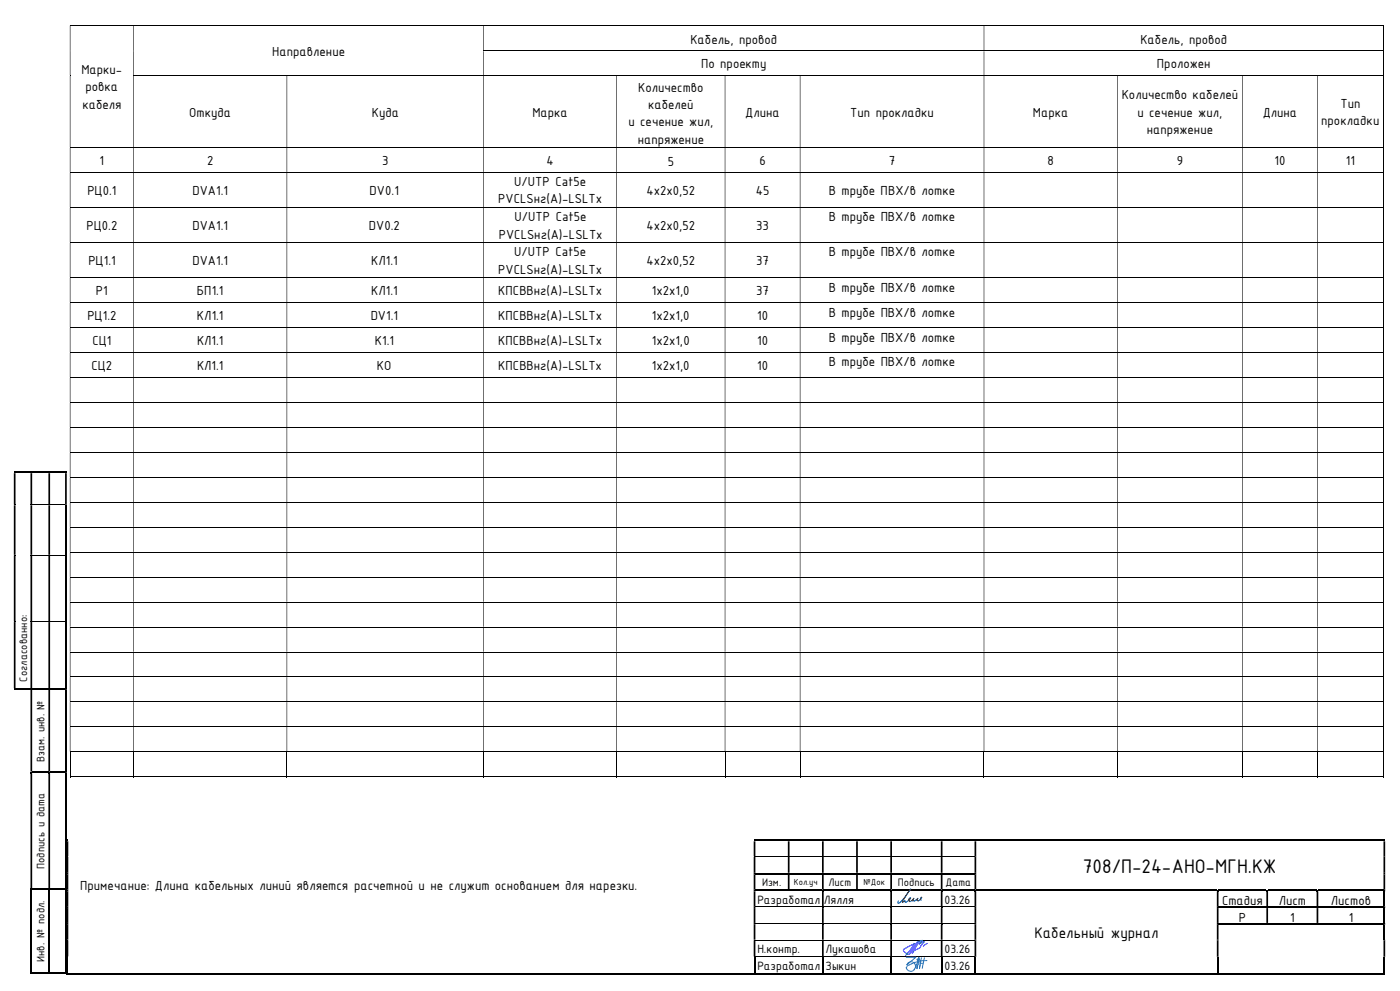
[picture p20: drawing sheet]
<svg xmlns="http://www.w3.org/2000/svg" width="420mm" height="297mm" viewBox="0 0 420 297" stroke-linecap="round" stroke-linejoin="round" font-family="sans-serif">
<defs><g id="words">
<text font-size="6.3" x="324.9" y="261.6">708/П-24-АНО-МГН.КЖ</text>
<text font-size="5" x="310.3" y="281.1">Кабельный журнал</text>
<g font-size="4.2">
<text x="81.7" y="16.9">Направление</text>
<text x="207.1" y="13.3">Кабель, провод</text>
<text x="342.1" y="13.3">Кабель, провод</text>
<text x="24.4" y="22.2">Марки-</text>
<text x="210.3" y="20.4">По проекту</text>
<text x="347.1" y="20.4">Проложен</text>
<text x="25.7" y="27.4">ровка</text>
<text x="191.4" y="27.5">Количество</text>
<text x="336.5" y="29.7">Количество кабелей</text>
<text x="24.7" y="32.6">кабеля</text>
<text x="56.8" y="34.9">Откуда</text>
<text x="111.5" y="34.9">Куда</text>
<text x="159.7" y="34.9">Марка</text>
<text x="194.4" y="32.7">кабелей</text>
<text x="223.6" y="34.9">Длина</text>
<text x="255.1" y="34.9">Тип прокладки</text>
<text x="309.9" y="34.9">Марка</text>
<text x="341.2" y="34.9">и сечение жил,</text>
<text x="378.8" y="34.9">Длина</text>
<text x="402.1" y="32.3">Тип</text>
<text x="188.5" y="37.8">и сечение жил,</text>
<text x="344" y="40.1">напряжение</text>
<text x="396.4" y="37.5">прокладки</text>
<text x="191.3" y="43.1">напряжение</text>
<text x="29.9" y="49.4">1</text>
<text x="62.1" y="49.4">2</text>
<text x="114.6" y="49.4">3</text>
<text x="164" y="49.4">4</text>
<text x="200.3" y="49.8">5</text>
<text x="227.8" y="49.4">6</text>
<text x="266.7" y="49.4">7</text>
<text x="314.2" y="49.4">8</text>
<text x="353" y="49.4">9</text>
<text x="382.4" y="49.4">10</text>
<text x="403.8" y="49.4">11</text>
<text x="26.2" y="58.3">РЦ0.1</text>
<text x="57.8" y="58.3">DVA1.1</text>
<text x="110.9" y="58.3">DV0.1</text>
<text x="154.3" y="55.8">U/UTP Cat5e</text>
<text x="194" y="58.3">4х2х0,52</text>
<text x="226.7" y="58.4">45</text>
<text x="248.6" y="58.3">В трубе ПВХ/в лотке</text>
<text x="149.5" y="61">PVCLSнг(А)-LSLTx</text>
<text x="26" y="68.9">РЦ0.2</text>
<text x="57.7" y="68.9">DVA1.1</text>
<text x="110.7" y="68.9">DV0.2</text>
<text x="149.6" y="71.5">PVCLSнг(А)-LSLTx</text>
<text x="154.4" y="66.3">U/UTP Cat5e</text>
<text x="194" y="68.9">4х2х0,52</text>
<text x="226.9" y="69">33</text>
<text x="248.6" y="66.3">В трубе ПВХ/в лотке</text>
<text x="154.3" y="76.8">U/UTP Cat5e</text>
<text x="248.6" y="76.8">В трубе ПВХ/в лотке</text>
<text x="26.5" y="79.5">РЦ1.1</text>
<text x="57.8" y="79.5">DVA1.1</text>
<text x="111.3" y="79.5">КЛ1.1</text>
<text x="149.5" y="82">PVCLSнг(А)-LSLTx</text>
<text x="194" y="79.5">4х2х0,52</text>
<text x="226.9" y="79.5">37</text>
<text x="28.8" y="88.4">Р1</text>
<text x="59.1" y="88.4">БП1.1</text>
<text x="111.3" y="88.4">КЛ1.1</text>
<text x="149.5" y="88.4">КПСВВнг(А)-LSLTx</text>
<text x="195.6" y="88.4">1x2x1,0</text>
<text x="226.9" y="88.5">37</text>
<text x="248.6" y="87.4">В трубе ПВХ/в лотке</text>
<text x="26.2" y="95.9">РЦ1.2</text>
<text x="59.1" y="95.9">КЛ1.1</text>
<text x="111.2" y="95.9">DV1.1</text>
<text x="149.5" y="95.9">КПСВВнг(А)-LSLTx</text>
<text x="195.6" y="95.9">1x2x1,0</text>
<text x="227.2" y="96">10</text>
<text x="248.6" y="94.9">В трубе ПВХ/в лотке</text>
<text x="27.7" y="103.4">СЦ1</text>
<text x="59.1" y="103.4">КЛ1.1</text>
<text x="112.4" y="103.4">К1.1</text>
<text x="149.5" y="103.4">КПСВВнг(А)-LSLTx</text>
<text x="195.6" y="103.4">1x2x1,0</text>
<text x="227.2" y="103.5">10</text>
<text x="248.6" y="102.4">В трубе ПВХ/в лотке</text>
<text x="27.4" y="110.9">СЦ2</text>
<text x="59.1" y="110.9">КЛ1.1</text>
<text x="113.1" y="110.9">КО</text>
<text x="149.5" y="110.9">КПСВВнг(А)-LSLTx</text>
<text x="195.6" y="110.9">1x2x1,0</text>
<text x="227.2" y="111">10</text>
<text x="248.6" y="109.8">В трубе ПВХ/в лотке</text>
<text x="24.1" y="266.7">Примечание: Длина кабельных линий является расчетной и не служит основанием для нарезки.</text>
<text x="366.6" y="271.2">Стадия</text>
<text x="383.6" y="271.2">Лист</text>
<text x="399.3" y="271.2">Листов</text>
<text x="371.6" y="276.2">Р</text>
<text x="387" y="276.2">1</text>
<text x="404.6" y="276.2">1</text>
</g>
<g font-size="3.9">
<text x="227.2" y="270.8">Разработал</text>
<text x="247.1" y="270.8">Лялля</text>
<text x="283.3" y="270.8">03.26</text>
<text x="227.2" y="285.6">Н.контр.</text>
<text x="247.7" y="285.6">Лукашова</text>
<text x="283.3" y="285.6">03.26</text>
<text x="227.2" y="290.6">Разработал</text>
<text x="247.7" y="290.6">Зыкин</text>
<text x="283.3" y="290.6">03.26</text>
</g>
<g font-size="3.5">
<text x="8.2" y="204.3" transform="rotate(-90 8.2 204.3)">Согласованно:</text>
<text x="13.3" y="228.4" transform="rotate(-90 13.3 228.4)">Взам. инв. №</text>
<text x="13.3" y="260.4" transform="rotate(-90 13.3 260.4)">Подпись и дата</text>
<text x="228.6" y="265.6">Изм.</text>
<text x="248.6" y="265.6">Лист</text>
<text x="269.4" y="265.6">Подпись</text>
<text x="283.7" y="265.6">Дата</text>
<text x="13.3" y="288.3" transform="rotate(-90 13.3 288.3)">Инв. № подл.</text>
</g>
<g font-size="2.8">
<text x="238.2" y="265.3">Кол.уч</text>
<text x="259.1" y="265.3">№Док</text>
</g>
</g></defs>
<g fill="#000">
<path d="M4.1 151.3h.6v.1h-.6zM4.7 141.3h4.4v.5h-4.4zM9.7 141.3h4.8v.5h-4.8zM15 141.3h4.5v.5h-4.5zM19.5 151.4h.5v14.9h-.5zM4.1 166.3h.6v.2h-.6zM19.5 166.5h.5v19.8h-.5zM4.1 186.3h.6v.1h-.6zM19.5 186.4h.5v19.8h-.5zM5.2 206.2h3.9v.6h-3.9zM9.1 206.2h.6v.6h-.6zM9.7 206.2h4.8v.6h-4.8z"/>
<path d="M14.5 206.2h.5v.6h-.5zM15 206.2h4.5v.6h-4.5zM19.5 206.8h.5v24.5h-.5zM9.1 231.3h.6v.5h-.6zM9.7 231.3h4.8v.5h-4.8zM14.5 231.3h.5v.5h-.5zM15 231.3h4.5v.5h-4.5zM19.5 231.8h.5v34.5h-.5zM20 251.6h.5v.5h-.5zM20 256.6h.5v.2h-.5zM226.6 251.6h9.7v.5h-9.7zM236.9 251.6h9.7v.5h-9.7z"/>
<path d="M247.1 251.6h9.7v.5h-9.7zM257.3 251.6h9.8v.5h-9.8zM267.6 251.6h14.6v.5h-14.6zM282.7 251.6h9.7v.5h-9.7zM292.9 251.6h122.1v.5h-122.1zM9.1 266.3h.6v.5h-.6zM9.7 266.3h4.8v.5h-4.8zM14.5 266.3h.5v.5h-.5zM15 266.3h4.5v.5h-4.5zM19.5 266.3h.5v.5h-.5zM226.6 261.6h9.7v.5h-9.7zM236.3 261.6h.6v.5h-.6z"/>
<path d="M236.9 261.6h9.7v.5h-9.7zM236.9 266.6h9.7v.5h-9.7zM246.6 261.6h.5v.5h-.5zM246.6 266.6h.5v.6h-.5zM246.6 271.6h.5v.6h-.5zM246.6 276.6h.5v.6h-.5zM247.1 261.6h9.7v.5h-9.7zM256.8 261.6h.5v.5h-.5zM257.3 261.6h9.8v.5h-9.8zM257.3 266.6h9.8v.5h-9.8zM267.1 261.6h.5v.5h-.5zM267.1 266.6h.5v.6h-.5z"/>
<path d="M267.1 271.6h.5v.6h-.5zM267.1 276.6h.5v.6h-.5zM267.6 261.6h14.6v.5h-14.6zM267.6 266.6h14.6v.5h-14.6zM282.2 261.6h.5v.5h-.5zM282.2 266.6h.5v.6h-.5zM282.2 271.6h.5v.6h-.5zM282.2 276.6h.5v.6h-.5zM282.7 261.6h9.7v.5h-9.7zM282.7 266.6h9.7v.5h-9.7zM292.4 266.6h.5v.6h-.5zM292.9 266.6h72.1v.5h-72.1z"/>
<path d="M365.5 266.6h14.4v.5h-14.4zM365.5 271.6h14.4v.5h-14.4zM379.9 271.6h.5v.6h-.5zM380.4 266.6h14.6v.5h-14.6zM380.4 271.6h14.6v.5h-14.6zM395 271.6h.5v.6h-.5zM395.5 266.6h19.5v.5h-19.5zM395.5 271.6h19.5v.5h-19.5zM395.5 276.6h19.5v.5h-19.5zM415 267.2h.5v4.4h-.5zM415 272.2h.5v4.4h-.5zM415 277.2h.5v4.4h-.5z"/>
<path d="M15 291.3h4.5v.5h-4.5zM19.5 291.3h.5v.5h-.5zM20 281.6h.5v.2h-.5zM20 286.6h.5v.2h-.5zM226.6 291.6h20v.5h-20zM247.1 291.6h20v.5h-20zM267.6 291.6h14.6v.5h-14.6zM282.7 291.6h9.7v.5h-9.7zM292.9 291.6h72.1v.5h-72.1zM365.5 291.6h49.5v.5h-49.5zM415 291.6h.5v.5h-.5z"/>
</g>
<g fill="#000">
<path d="M4.1 141.3h.6v.5h-.6z" fill-rule="evenodd"/>
<path d="M4.1 141.8h.6v9.5h-.6zM9.1 141.8h.6v9.5h-.6zM14.5 141.8h.5v9.5h-.5zM19.5 141.8h.5v9.5h-.5z" fill-rule="evenodd"/>
<path d="M9.1 141.3h.6v.5h-.6z" fill-rule="evenodd"/>
<path d="M14.5 141.3h.5v.5h-.5z" fill-rule="evenodd"/>
<path d="M19.5 141.3h.5v.5h-.5z" fill-rule="evenodd"/>
<path d="M19.5 151.3h.5v.1h-.5zM4.1 151.4h.6v14.9h-.6zM9.1 151.4h.6v14.9h-.6zM14.5 151.4h.5v14.9h-.5z" fill-rule="evenodd"/>
<path d="M19.5 166.3h.5v.2h-.5zM4.1 166.5h.6v19.8h-.6zM9.1 166.5h.6v19.8h-.6zM14.5 166.5h.5v19.8h-.5z" fill-rule="evenodd"/>
<path d="M19.5 186.3h.5v.1h-.5zM4.1 186.4h.6v19.8h-.6zM9.1 186.4h.6v19.8h-.6zM14.5 186.4h.5v19.8h-.5z" fill-rule="evenodd"/>
<path d="M4.1 206.2h1.1v.6h-1.1z" fill-rule="evenodd"/>
<path d="M19.5 206.2h.5v.6h-.5zM9.1 206.8h.6v24.5h-.6zM14.5 206.8h.5v24.5h-.5z" fill-rule="evenodd"/>
<path d="M19.5 231.3h.5v.5h-.5zM9.1 231.8h.6v34.5h-.6zM14.5 231.8h.5v34.5h-.5z" fill-rule="evenodd"/>
<path d="M20 252.1h.5v4.5h-.5zM226.1 252.1h.5v4.5h-.5zM236.3 252.1h.6v4.5h-.6zM246.6 252.1h.5v4.5h-.5zM256.8 252.1h.5v4.5h-.5zM267.1 252.1h.5v4.5h-.5zM282.2 252.1h.5v4.5h-.5zM292.4 252.1h.5v4.5h-.5zM415 252.1h.5v4.5h-.5z" fill-rule="evenodd"/>
<path d="M226.1 251.6h.5v.5h-.5z" fill-rule="evenodd"/>
<path d="M236.3 251.6h.6v.5h-.6z" fill-rule="evenodd"/>
<path d="M246.6 251.6h.5v.5h-.5z" fill-rule="evenodd"/>
<path d="M256.8 251.6h.5v.5h-.5z" fill-rule="evenodd"/>
<path d="M267.1 251.6h.5v.5h-.5z" fill-rule="evenodd"/>
<path d="M282.2 251.6h.5v.5h-.5z" fill-rule="evenodd"/>
<path d="M292.4 251.6h.5v.5h-.5z" fill-rule="evenodd"/>
<path d="M292.4 256.6h.5v.2h-.5zM415 256.6h.5v.2h-.5zM20 256.8h.5v4.8h-.5zM226.1 256.8h.5v4.8h-.5zM236.3 256.8h.6v4.8h-.6zM246.6 256.8h.5v4.8h-.5zM256.8 256.8h.5v4.8h-.5zM267.1 256.8h.5v4.8h-.5zM282.2 256.8h.5v4.8h-.5z" fill-rule="evenodd"/>
<path d="M292.4 256.8h.5v4.8h-.5zM415 256.8h.5v4.8h-.5z" fill-rule="evenodd"/>
<path d="M415 251.6h.5v.5h-.5z" fill-rule="evenodd"/>
<path d="M9.1 266.8h.6v25h-.6z" fill-rule="evenodd"/>
<path d="M14.5 266.8h.5v25h-.5z" fill-rule="evenodd"/>
<path d="M19.5 266.8h.5v25h-.5z" fill-rule="evenodd"/>
<path d="M20 261.6h.5v.5h-.5zM226.1 261.6h.5v.5h-.5z" fill-rule="evenodd"/>
<path d="M20 266.6h.5v.6h-.5zM226.1 266.6h.5v.6h-.5z" fill-rule="evenodd"/>
<path d="M20 271.6h.5v.6h-.5zM226.1 271.6h.5v.6h-.5z" fill-rule="evenodd"/>
<path d="M20 276.6h.5v.6h-.5zM226.1 276.6h.5v.6h-.5z" fill-rule="evenodd"/>
<path d="M226.6 266.6h10.3v.5h-10.3z" fill-rule="evenodd"/>
<path d="M247.1 266.6h10.2v.5h-10.2z" fill-rule="evenodd"/>
<path d="M292.4 261.6h.5v.5h-.5zM415 261.6h.5v.5h-.5zM20 262.1h.5v4.5h-.5zM226.1 262.1h.5v4.5h-.5zM236.3 262.1h.6v4.5h-.6zM246.6 262.1h.5v4.5h-.5zM256.8 262.1h.5v4.5h-.5zM267.1 262.1h.5v4.5h-.5zM282.2 262.1h.5v4.5h-.5z" fill-rule="evenodd"/>
<path d="M292.4 262.1h.5v4.5h-.5zM415 262.1h.5v4.5h-.5z" fill-rule="evenodd"/>
<path d="M292.4 271.6h.5v.6h-.5zM365 271.6h.5v.6h-.5z" fill-rule="evenodd"/>
<path d="M292.4 276.6h.5v.6h-.5zM365 276.6h.5v.6h-.5z" fill-rule="evenodd"/>
<path d="M365 266.6h.5v.6h-.5z" fill-rule="evenodd"/>
<path d="M365.5 276.6h30v.5h-30z" fill-rule="evenodd"/>
<path d="M379.9 266.6h.5v.6h-.5z" fill-rule="evenodd"/>
<path d="M395 266.6h.5v.6h-.5z" fill-rule="evenodd"/>
<path d="M415 266.6h.5v.6h-.5zM20 267.2h.5v4.4h-.5zM226.1 267.2h.5v4.4h-.5zM246.6 267.2h.5v4.4h-.5zM267.1 267.2h.5v4.4h-.5zM282.2 267.2h.5v4.4h-.5zM292.4 267.2h.5v4.4h-.5zM365 267.2h.5v4.4h-.5zM379.9 267.2h.5v4.4h-.5zM395 267.2h.5v4.4h-.5z" fill-rule="evenodd"/>
<path d="M415 271.6h.5v.6h-.5zM20 272.2h.5v4.4h-.5zM226.1 272.2h.5v4.4h-.5zM246.6 272.2h.5v4.4h-.5zM267.1 272.2h.5v4.4h-.5zM282.2 272.2h.5v4.4h-.5zM292.4 272.2h.5v4.4h-.5zM365 272.2h.5v4.4h-.5zM379.9 272.2h.5v4.4h-.5zM395 272.2h.5v4.4h-.5z" fill-rule="evenodd"/>
<path d="M415 276.6h.5v.6h-.5zM20 277.2h.5v4.4h-.5zM226.1 277.2h.5v4.4h-.5zM246.6 277.2h.5v4.4h-.5zM267.1 277.2h.5v4.4h-.5zM282.2 277.2h.5v4.4h-.5zM292.4 277.2h.5v4.4h-.5zM365 277.2h.5v4.4h-.5z" fill-rule="evenodd"/>
<path d="M9.1 291.3h5.4v.5h-5.4z" fill-rule="evenodd"/>
<path d="M20 286.8h.5v5.3h-.5z" fill-rule="evenodd"/>
<path d="M20 291.6h206.1v.5h-206.1z" fill-rule="evenodd"/>
<path d="M226.1 286.8h.5v5.3h-.5z" fill-rule="evenodd"/>
<path d="M246.6 286.8h.5v5.3h-.5z" fill-rule="evenodd"/>
<path d="M267.1 286.8h.5v5.3h-.5z" fill-rule="evenodd"/>
<path d="M282.2 286.8h.5v5.3h-.5z" fill-rule="evenodd"/>
<path d="M292.4 281.6h.5v.2h-.5zM365 281.6h.5v.2h-.5zM415 281.6h.5v.2h-.5zM20 281.8h.5v4.8h-.5zM226.1 281.8h.5v4.8h-.5zM246.6 281.8h.5v4.8h-.5zM267.1 281.8h.5v4.8h-.5zM282.2 281.8h.5v4.8h-.5z" fill-rule="evenodd"/>
<path d="M292.4 281.8h.5v4.8h-.5zM365 281.8h.5v4.8h-.5zM415 281.8h.5v4.8h-.5z" fill-rule="evenodd"/>
<path d="M292.4 286.6h.5v.2h-.5zM365 286.6h.5v.2h-.5zM415 286.6h.5v.2h-.5z" fill-rule="evenodd"/>
<path d="M292.4 286.8h.5v5.3h-.5z" fill-rule="evenodd"/>
<path d="M365 286.8h.5v5.3h-.5z" fill-rule="evenodd"/>
<path d="M415 286.8h.5v5.3h-.5z" fill-rule="evenodd"/>
</g>
<g fill="none" stroke="#000" stroke-width=".3">
<path d="M9.1 151.3h10.4M9.1 166.4h10.4M9.1 186.4h10.4M226.1 256.7h66.3M226.6 271.7h20M226.6 276.7h20M247.1 271.7h20M247.1 276.7h20M267.6 271.7h14.6M267.6 276.7h14.6M282.7 271.7h9.7M282.7 276.7h9.7"/>
<path d="M226.1 281.7h66.3M226.1 286.7h66.3"/>
</g>
<path d="M275.2 282.3l-2.5 3.7h-.5l-1-.8-.1-.6 3.4-1.8-2.9 3.6M275.2 282.5l1.5-.7-1 1.2 1.6-.8-1 1.2a2.29 2.29 0 0 1-1.8 1.4l-.9 .7M275.6 282.1l-2.5 3.7M276 281.8l-2.3 4M278.2 282.7l-1.2 .9" fill="none" stroke="#00f" stroke-width=".3"/>
<path d="M276.3 269.9l-.1-.7 .2-.3 .1 .2-1.1 .9-.4-.1 .3-.7-.8 .8-.3 .1-.2-.2-.3 .1 .4-.8-1.2 1.1-.1-.3h-.1l.2-.5-.3 .2v-.2l.4-.5h.2l-.1 .3-1.1 1-.5 .1v-.4l-.8 .4 2.5-4-1.8 2.5-1.7 1.8-.4-.1 .2-.6" fill="none" stroke="#003f7f" stroke-width=".3"/>
<path d="M271.9 290.1a1.4 1.4 0 0 0 1 1 1.4 1.4 0 0 0 1.4-.5M272 289.2a1.35 1.35 0 0 1 2.1-.7 1.35 1.35 0 0 1 .1 2.1M275.6 286.9l-.1 1.7-.5 1.6M275.7 286.9l.3 2.3-.2 1M276.1 288.7h.8" fill="none" stroke="#2776bb" stroke-width=".3"/>
<path d="M275.3 287.5l.2 .2z" fill-rule="evenodd" fill="#2776bb"/>
<path d="M275.3 287.5l.2 .2z" fill="none" stroke="#2776bb" stroke-width=".3"/>
<path d="M275.2 287.4l.2 .2z" fill-rule="evenodd" fill="#2776bb"/>
<path d="M275.2 287.4l.2 .2z" fill="none" stroke="#2776bb" stroke-width=".3"/>
<path d="M275.1 287.5l.2 .2z" fill-rule="evenodd" fill="#2776bb"/>
<path d="M275.1 287.5l.2 .2z" fill="none" stroke="#2776bb" stroke-width=".3"/>
<path d="M275.2 287.6l.2 .2z" fill-rule="evenodd" fill="#2776bb"/>
<path d="M271.9 286.9h2.9l-2.8 2.3M272.6 289.2l-.5 .3-.2 .6M275.2 287.6l.2 .2zM275.3 287.6l.1 1.4-.3 1.3M275.4 287.5l-.6 2.4M276.4 287.1l-.6 3.1M277.3 287.1l-.6 3.1M278.1 287.9l-1.9 .1-1.8 .4-1.7 .8" fill="none" stroke="#2776bb" stroke-width=".3"/>
<g fill="none" stroke="#000" stroke-width=".3">
<path d="M21 7.6h394M145 15.3h270M415 7.7v7.5M415 15.4v7.2M40 22.6h375M415 22.7v21.5M21 44.2h394M21 51.6h394M415 44.3v7.2M415 51.7v10.4M21 62.1h394M21 72.7h394"/>
<path d="M415 62.2v10.4M415 72.8v10.3M21 83.2h394M21 90.7h394M21 98.2h394M415 83.3v7.3M415 90.8v7.3M415 98.3v7.3M21 105.7h394M21 113.2h394M415 105.7v7.4M415 113.2v7.3"/>
<path d="M21 120.6h394M21 128.1h394M21 135.6h394M415 120.7v7.3M415 128.2v7.3M415 135.7v7.3M21 143h394M21 150.5h394M21 158h394M415 143.1v7.4M415 150.6v7.3M415 158.1v7.3"/>
<path d="M21 165.5h394M21 173h394M415 165.6v7.3M415 173.1v7.2M21 180.4h394M21 187.9h394M21 195.4h394M415 180.5v7.3M415 188v7.3M415 195.5v7.3M21 202.9h394M21 210.4h394"/>
<path d="M21 217.8h394M415 202.9v7.4M415 210.4v7.3M415 217.9v7.3M21 225.3h394M21 232.8h19M21 225.4v7.5M40.1 225.4v7.5M40.2 232.8h45.8M86.1 225.4v7.5M86.1 232.8h58.9M145.1 225.4v7.5"/>
<path d="M145.2 232.8h39.7M185 225.4v7.5M185.1 232.8h32.3M217.5 225.4v7.5M217.6 232.8h22.3M240 225.4v7.5M240.1 232.8h55M295.2 225.4v7.5M295.3 232.8h39.8M335.2 225.4v7.5M335.3 232.8h37.3M372.7 225.4v7.5"/>
<path d="M372.8 232.8h22.3M395.2 225.4v7.5M395.3 232.8h19.7M415 225.4v7.5"/>
</g>
<g fill="#000">
<path d="M21 15.2l.1 .2zM40 15.2l.2 .2z" fill-rule="evenodd"/>
<path d="M415 7.5l.1 .2zM21 7.7h.1v7.5h-.1zM40 7.7h.2v7.5h-.2zM145 7.7h.2v7.5h-.2zM295.1 7.7h.2v7.5h-.2z" fill-rule="evenodd"/>
<path d="M415 15.2l.1 .2zM21 15.4h.1v7.2h-.1zM40 15.4h.2v7.2h-.2zM145 15.4h.2v7.2h-.2zM295.1 15.4h.2v7.2h-.2z" fill-rule="evenodd"/>
<path d="M415 22.6l.1 .1zM21 22.7h.1v21.5h-.1zM40 22.7h.2v21.5h-.2zM86 22.7h.1v21.5h-.1zM145 22.7h.2v21.5h-.2zM184.9 22.7h.2v21.5h-.2zM217.4 22.7h.2v21.5h-.2zM239.9 22.7h.2v21.5h-.2zM295.1 22.7h.2v21.5h-.2zM335.1 22.7h.2v21.5h-.2zM372.6 22.7h.2v21.5h-.2zM395.1 22.7h.2v21.5h-.2z" fill-rule="evenodd"/>
<path d="M415 44.2l.1 .1zM21 44.3h.1v7.2h-.1zM40 44.3h.2v7.2h-.2zM86 44.3h.1v7.2h-.1zM145 44.3h.2v7.2h-.2zM184.9 44.3h.2v7.2h-.2zM217.4 44.3h.2v7.2h-.2zM239.9 44.3h.2v7.2h-.2zM295.1 44.3h.2v7.2h-.2zM335.1 44.3h.2v7.2h-.2zM372.6 44.3h.2v7.2h-.2zM395.1 44.3h.2v7.2h-.2z" fill-rule="evenodd"/>
<path d="M415 51.5l.1 .2zM21 51.7h.1v10.4h-.1zM40 51.7h.2v10.4h-.2zM86 51.7h.1v10.4h-.1zM145 51.7h.2v10.4h-.2zM184.9 51.7h.2v10.4h-.2zM217.4 51.7h.2v10.4h-.2zM239.9 51.7h.2v10.4h-.2zM295.1 51.7h.2v10.4h-.2zM335.1 51.7h.2v10.4h-.2zM372.6 51.7h.2v10.4h-.2zM395.1 51.7h.2v10.4h-.2z" fill-rule="evenodd"/>
<path d="M415 62.1l.1 .1zM21 62.2h.1v10.4h-.1zM40 62.2h.2v10.4h-.2zM86 62.2h.1v10.4h-.1zM145 62.2h.2v10.4h-.2zM184.9 62.2h.2v10.4h-.2zM217.4 62.2h.2v10.4h-.2zM239.9 62.2h.2v10.4h-.2zM295.1 62.2h.2v10.4h-.2zM335.1 62.2h.2v10.4h-.2zM372.6 62.2h.2v10.4h-.2zM395.1 62.2h.2v10.4h-.2z" fill-rule="evenodd"/>
<path d="M415 72.6l.1 .2zM21 72.8h.1v10.3h-.1zM40 72.8h.2v10.3h-.2zM86 72.8h.1v10.3h-.1zM145 72.8h.2v10.3h-.2zM184.9 72.8h.2v10.3h-.2zM217.4 72.8h.2v10.3h-.2zM239.9 72.8h.2v10.3h-.2zM295.1 72.8h.2v10.3h-.2zM335.1 72.8h.2v10.3h-.2zM372.6 72.8h.2v10.3h-.2zM395.1 72.8h.2v10.3h-.2z" fill-rule="evenodd"/>
<path d="M415 83.1l.1 .2zM21 83.3h.1v7.3h-.1zM40 83.3h.2v7.3h-.2zM86 83.3h.1v7.3h-.1zM145 83.3h.2v7.3h-.2zM184.9 83.3h.2v7.3h-.2zM217.4 83.3h.2v7.3h-.2zM239.9 83.3h.2v7.3h-.2zM295.1 83.3h.2v7.3h-.2zM335.1 83.3h.2v7.3h-.2zM372.6 83.3h.2v7.3h-.2zM395.1 83.3h.2v7.3h-.2z" fill-rule="evenodd"/>
<path d="M415 90.6l.1 .2zM21 90.8h.1v7.3h-.1zM40 90.8h.2v7.3h-.2zM86 90.8h.1v7.3h-.1zM145 90.8h.2v7.3h-.2zM184.9 90.8h.2v7.3h-.2zM217.4 90.8h.2v7.3h-.2zM239.9 90.8h.2v7.3h-.2zM295.1 90.8h.2v7.3h-.2zM335.1 90.8h.2v7.3h-.2zM372.6 90.8h.2v7.3h-.2zM395.1 90.8h.2v7.3h-.2z" fill-rule="evenodd"/>
<path d="M415 98.1l.1 .2zM21 98.3h.1v7.3h-.1zM40 98.3h.2v7.3h-.2zM86 98.3h.1v7.3h-.1zM145 98.3h.2v7.3h-.2zM184.9 98.3h.2v7.3h-.2zM217.4 98.3h.2v7.3h-.2zM239.9 98.3h.2v7.3h-.2zM295.1 98.3h.2v7.3h-.2zM335.1 98.3h.2v7.3h-.2zM372.6 98.3h.2v7.3h-.2zM395.1 98.3h.2v7.3h-.2z" fill-rule="evenodd"/>
<path d="M415 105.6l.1 .1zM21 105.7h.1v7.4h-.1zM40 105.7h.2v7.4h-.2zM86 105.7h.1v7.4h-.1zM145 105.7h.2v7.4h-.2zM184.9 105.7h.2v7.4h-.2zM217.4 105.7h.2v7.4h-.2zM239.9 105.7h.2v7.4h-.2zM295.1 105.7h.2v7.4h-.2zM335.1 105.7h.2v7.4h-.2zM372.6 105.7h.2v7.4h-.2zM395.1 105.7h.2v7.4h-.2z" fill-rule="evenodd"/>
<path d="M415 113.1l.1 .1zM21 113.2h.1v7.3h-.1zM40 113.2h.2v7.3h-.2zM86 113.2h.1v7.3h-.1zM145 113.2h.2v7.3h-.2zM184.9 113.2h.2v7.3h-.2zM217.4 113.2h.2v7.3h-.2zM239.9 113.2h.2v7.3h-.2zM295.1 113.2h.2v7.3h-.2zM335.1 113.2h.2v7.3h-.2zM372.6 113.2h.2v7.3h-.2zM395.1 113.2h.2v7.3h-.2z" fill-rule="evenodd"/>
<path d="M415 120.5l.1 .2zM21 120.7h.1v7.3h-.1zM40 120.7h.2v7.3h-.2zM86 120.7h.1v7.3h-.1zM145 120.7h.2v7.3h-.2zM184.9 120.7h.2v7.3h-.2zM217.4 120.7h.2v7.3h-.2zM239.9 120.7h.2v7.3h-.2zM295.1 120.7h.2v7.3h-.2zM335.1 120.7h.2v7.3h-.2zM372.6 120.7h.2v7.3h-.2zM395.1 120.7h.2v7.3h-.2z" fill-rule="evenodd"/>
<path d="M415 128l.1 .2zM21 128.2h.1v7.3h-.1zM40 128.2h.2v7.3h-.2zM86 128.2h.1v7.3h-.1zM145 128.2h.2v7.3h-.2zM184.9 128.2h.2v7.3h-.2zM217.4 128.2h.2v7.3h-.2zM239.9 128.2h.2v7.3h-.2zM295.1 128.2h.2v7.3h-.2zM335.1 128.2h.2v7.3h-.2zM372.6 128.2h.2v7.3h-.2zM395.1 128.2h.2v7.3h-.2z" fill-rule="evenodd"/>
<path d="M415 135.5l.1 .2zM21 135.7h.1v7.3h-.1zM40 135.7h.2v7.3h-.2zM86 135.7h.1v7.3h-.1zM145 135.7h.2v7.3h-.2zM184.9 135.7h.2v7.3h-.2zM217.4 135.7h.2v7.3h-.2zM239.9 135.7h.2v7.3h-.2zM295.1 135.7h.2v7.3h-.2zM335.1 135.7h.2v7.3h-.2zM372.6 135.7h.2v7.3h-.2zM395.1 135.7h.2v7.3h-.2z" fill-rule="evenodd"/>
<path d="M415 143l.1 .1zM21 143.1h.1v7.4h-.1zM40 143.1h.2v7.4h-.2zM86 143.1h.1v7.4h-.1zM145 143.1h.2v7.4h-.2zM184.9 143.1h.2v7.4h-.2zM217.4 143.1h.2v7.4h-.2zM239.9 143.1h.2v7.4h-.2zM295.1 143.1h.2v7.4h-.2zM335.1 143.1h.2v7.4h-.2zM372.6 143.1h.2v7.4h-.2zM395.1 143.1h.2v7.4h-.2z" fill-rule="evenodd"/>
<path d="M415 150.5l.1 .1zM21 150.6h.1v7.3h-.1zM40 150.6h.2v7.3h-.2zM86 150.6h.1v7.3h-.1zM145 150.6h.2v7.3h-.2zM184.9 150.6h.2v7.3h-.2zM217.4 150.6h.2v7.3h-.2zM239.9 150.6h.2v7.3h-.2zM295.1 150.6h.2v7.3h-.2zM335.1 150.6h.2v7.3h-.2zM372.6 150.6h.2v7.3h-.2zM395.1 150.6h.2v7.3h-.2z" fill-rule="evenodd"/>
<path d="M415 157.9l.1 .2zM21 158.1h.1v7.3h-.1zM40 158.1h.2v7.3h-.2zM86 158.1h.1v7.3h-.1zM145 158.1h.2v7.3h-.2zM184.9 158.1h.2v7.3h-.2zM217.4 158.1h.2v7.3h-.2zM239.9 158.1h.2v7.3h-.2zM295.1 158.1h.2v7.3h-.2zM335.1 158.1h.2v7.3h-.2zM372.6 158.1h.2v7.3h-.2zM395.1 158.1h.2v7.3h-.2z" fill-rule="evenodd"/>
<path d="M415 165.4l.1 .2zM21 165.6h.1v7.3h-.1zM40 165.6h.2v7.3h-.2zM86 165.6h.1v7.3h-.1zM145 165.6h.2v7.3h-.2zM184.9 165.6h.2v7.3h-.2zM217.4 165.6h.2v7.3h-.2zM239.9 165.6h.2v7.3h-.2zM295.1 165.6h.2v7.3h-.2zM335.1 165.6h.2v7.3h-.2zM372.6 165.6h.2v7.3h-.2zM395.1 165.6h.2v7.3h-.2z" fill-rule="evenodd"/>
<path d="M415 172.9l.1 .2zM21 173.1h.1v7.2h-.1zM40 173.1h.2v7.2h-.2zM86 173.1h.1v7.2h-.1zM145 173.1h.2v7.2h-.2zM184.9 173.1h.2v7.2h-.2zM217.4 173.1h.2v7.2h-.2zM239.9 173.1h.2v7.2h-.2zM295.1 173.1h.2v7.2h-.2zM335.1 173.1h.2v7.2h-.2zM372.6 173.1h.2v7.2h-.2zM395.1 173.1h.2v7.2h-.2z" fill-rule="evenodd"/>
<path d="M415 180.3l.1 .2zM21 180.5h.1v7.3h-.1zM40 180.5h.2v7.3h-.2zM86 180.5h.1v7.3h-.1zM145 180.5h.2v7.3h-.2zM184.9 180.5h.2v7.3h-.2zM217.4 180.5h.2v7.3h-.2zM239.9 180.5h.2v7.3h-.2zM295.1 180.5h.2v7.3h-.2zM335.1 180.5h.2v7.3h-.2zM372.6 180.5h.2v7.3h-.2zM395.1 180.5h.2v7.3h-.2z" fill-rule="evenodd"/>
<path d="M415 187.8l.1 .2zM21 188h.1v7.3h-.1zM40 188h.2v7.3h-.2zM86 188h.1v7.3h-.1zM145 188h.2v7.3h-.2zM184.9 188h.2v7.3h-.2zM217.4 188h.2v7.3h-.2zM239.9 188h.2v7.3h-.2zM295.1 188h.2v7.3h-.2zM335.1 188h.2v7.3h-.2zM372.6 188h.2v7.3h-.2zM395.1 188h.2v7.3h-.2z" fill-rule="evenodd"/>
<path d="M415 195.3l.1 .2zM21 195.5h.1v7.3h-.1zM40 195.5h.2v7.3h-.2zM86 195.5h.1v7.3h-.1zM145 195.5h.2v7.3h-.2zM184.9 195.5h.2v7.3h-.2zM217.4 195.5h.2v7.3h-.2zM239.9 195.5h.2v7.3h-.2zM295.1 195.5h.2v7.3h-.2zM335.1 195.5h.2v7.3h-.2zM372.6 195.5h.2v7.3h-.2zM395.1 195.5h.2v7.3h-.2z" fill-rule="evenodd"/>
<path d="M415 202.8l.1 .1zM21 202.9h.1v7.4h-.1zM40 202.9h.2v7.4h-.2zM86 202.9h.1v7.4h-.1zM145 202.9h.2v7.4h-.2zM184.9 202.9h.2v7.4h-.2zM217.4 202.9h.2v7.4h-.2zM239.9 202.9h.2v7.4h-.2zM295.1 202.9h.2v7.4h-.2zM335.1 202.9h.2v7.4h-.2zM372.6 202.9h.2v7.4h-.2zM395.1 202.9h.2v7.4h-.2z" fill-rule="evenodd"/>
<path d="M415 210.3l.1 .1zM21 210.4h.1v7.3h-.1zM40 210.4h.2v7.3h-.2zM86 210.4h.1v7.3h-.1zM145 210.4h.2v7.3h-.2zM184.9 210.4h.2v7.3h-.2zM217.4 210.4h.2v7.3h-.2zM239.9 210.4h.2v7.3h-.2zM295.1 210.4h.2v7.3h-.2zM335.1 210.4h.2v7.3h-.2zM372.6 210.4h.2v7.3h-.2zM395.1 210.4h.2v7.3h-.2z" fill-rule="evenodd"/>
<path d="M415 217.7l.1 .2zM21 217.9h.1v7.3h-.1zM40 217.9h.2v7.3h-.2zM86 217.9h.1v7.3h-.1zM145 217.9h.2v7.3h-.2zM184.9 217.9h.2v7.3h-.2zM217.4 217.9h.2v7.3h-.2zM239.9 217.9h.2v7.3h-.2zM295.1 217.9h.2v7.3h-.2zM335.1 217.9h.2v7.3h-.2zM372.6 217.9h.2v7.3h-.2zM395.1 217.9h.2v7.3h-.2z" fill-rule="evenodd"/>
</g>
<path d="M21 22.6l.1 .1zM415 225.2l.1 .2zM415 232.7l.1 .2z" fill="#000"/>
<use href="#words"/>
</svg>
